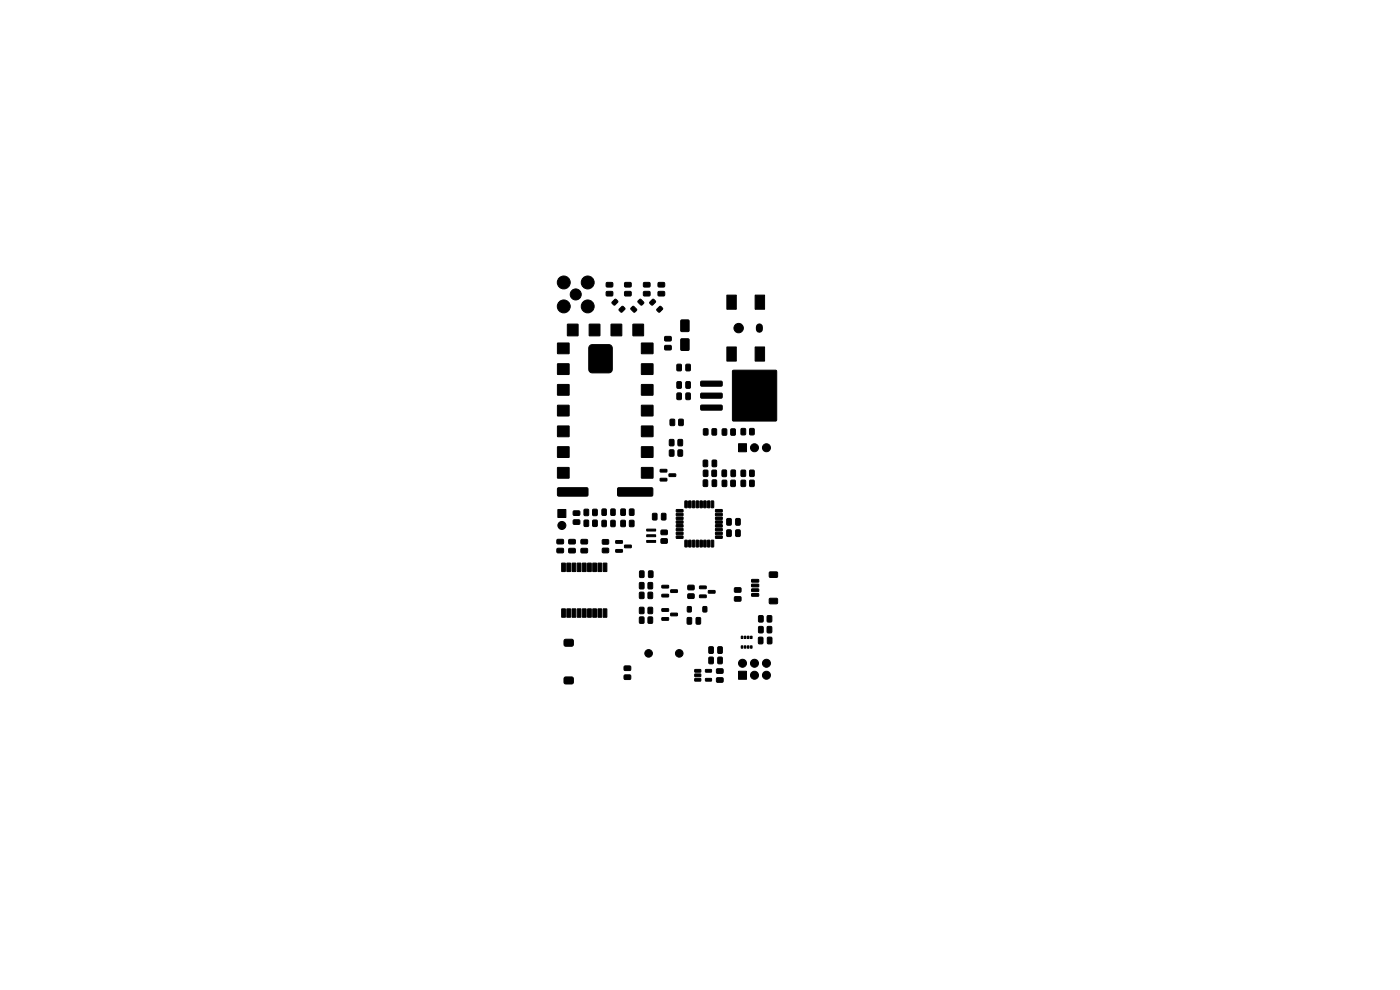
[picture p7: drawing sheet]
<svg xmlns="http://www.w3.org/2000/svg" width="297mm" height="210mm" viewBox="0 0 297 210" stroke-linecap="round" stroke-linejoin="round" font-family="sans-serif">
<g fill="#000" stroke="#000" stroke-width=".21">
<path d="M128.6 60l1.3-.1 .1 .3v.5l-.2 .2h-1.1l-.1-.2zM132.5 60l1.3-.1 .1 .3v.5l-.2 .2h-1.1l-.1-.2zM136.5 60l1.3-.1 .1 .3v.5l-.2 .2h-1.1l-.1-.2zM139.6 60l1.3-.1 .1 .3v.5l-.2 .2h-1.1l-.1-.2zM118.3 77.2h2.4v2.2h-2.4zM118.3 72.8h2.4v2.2h-2.4zM120.4 68.8h2.2v2.4h-2.2zM125 68.8h2.2v2.4h-2.2zM128.6 61.9l1.3-.1 .1 .3v.5l-.2 .2h-1.1l-.1-.2zM125.2 73.3l.4-.2h3.5l.6 .3 .2 .5v4.5l-.3 .5-.5 .2h-3.5l-.5-.3-.2-.4v-4.5zM129.9 64.1l.7-.6 .5 .5-.8 .7-.4-.3zM129.7 68.8h2.2v2.4h-2.2z"/>
<path d="M131.9 65h.3l.4 .5-.8 .7-.5-.5zM132.5 61.9l1.3-.1 .1 .3v.5l-.2 .2h-1.1l-.1-.2zM134.2 65h.3l.6 .6-.5 .6h-.2l-.6-.6zM135.4 63.8l.5-.3 .6 .6 .1 .2-.6 .4-.6-.6zM134.3 68.8h2.2v2.4h-2.2zM136.5 61.9l1.3-.1 .1 .3v.5l-.2 .2h-1.1l-.1-.2zM137.9 64.1l.7-.6 .5 .5-.8 .7-.4-.3zM136.1 72.8h2.4v2.2h-2.4zM136.1 77.2h2.4v2.2h-2.4zM139.9 65h.3l.4 .5-.8 .7-.5-.5zM139.6 61.9l1.3-.1 .1 .3v.5l-.2 .2h-1.1l-.1-.2zM141 71.4h1.3l.1 .2v.6l-.2 .2-1.1-.1-.1-.2z"/>
<path d="M141 73.3h1.3l.1 .2v.6l-.2 .2-1.1-.1-.1-.2zM143.6 77.3l.7-.1 .3 .2v1l-.2 .3h-.6l-.2-.2zM144.5 71.9h1.6v2.4h-1.6zM144.5 67.9h1.6v2.4h-1.6zM145.5 77.3l.7-.1 .3 .2v1l-.2 .3h-.6l-.2-.2zM154.2 73.6h2v3h-2zM154.2 62.6h2v3h-2zM155.4 78.6h9.3v10.7h-9.3zM160.2 73.6h2v3h-2zM160.2 62.6h2v3h-2zM118.3 94.8h2.4v2.2h-2.4zM118.3 90.4h2.4v2.2h-2.4z"/>
<path d="M118.3 86h2.4v2.2h-2.4zM118.3 81.6h2.4v2.2h-2.4zM136.1 81.6h2.4v2.2h-2.4zM136.1 86h2.4v2.2h-2.4zM136.1 90.4h2.4v2.2h-2.4zM136.1 94.8h2.4v2.2h-2.4zM140.1 99.6h1.3l.1 .5h-1.4zM142 95.5l.8-.1 .2 .2v1l-.2 .2h-.6l-.2-.2zM142 93.3l.8-.1 .2 .2v1l-.2 .2h-.6l-.2-.2zM142.2 89l.7-.1 .2 .2 .1 1-.2 .2h-.6l-.3-.2zM143.9 95.5l.7-.1 .2 .2v1l-.1 .2h-.7l-.2-.2zM143.9 93.3l.7-.1 .2 .2v1l-.1 .2h-.7l-.2-.2z"/>
<path d="M143.6 81l.7-.1 .3 .2v1l-.2 .3h-.6l-.2-.2zM143.6 83.4l.7-.1 .3 .2v1l-.2 .3h-.6l-.2-.2zM144 89l.7-.1 .3 .2v1l-.2 .2h-.6l-.2-.2zM145.5 81l.7-.1 .3 .2v1l-.2 .3h-.6l-.2-.2zM145.5 83.4l.7-.1 .3 .2v1l-.2 .3h-.6l-.2-.2zM148.7 80.9l4.3-.1 .2 .2v.7l-.2 .2h-4.1l-.3-.2zM148.7 83.4h4.3l.2 .1v.7l-.2 .3h-4.1l-.3-.3zM148.7 86l4.3-.1 .2 .2v.7l-.2 .2h-4.1l-.3-.2zM149.2 99.8l.7-.1 .3 .2v1l-.2 .2h-.6l-.2-.2zM149.2 97.6h.7l.2 .1v1.1l-.1 .2h-.6l-.2-.1zM149.3 91l.7-.1 .2 .2v1l-.1 .2h-.7l-.2-.1zM151.1 99.8l.7-.1 .2 .2v1l-.1 .2h-.7l-.2-.2z"/>
<path d="M151.1 91l.7-.1 .2 .2v1l-.1 .2h-.6l-.3-.1zM151.1 97.6h.7l.2 .1v1.1l-.1 .2h-.6l-.2-.1zM153.2 99.7h.7l.2 .1v1.1l-.1 .2h-.6l-.2-.1zM153.2 91l.7-.1 .3 .2v1l-.2 .2h-.6l-.2-.1zM155.1 91l.7-.1 .2 .2v1l-.1 .2h-.7l-.2-.1zM155.1 99.7h.7l.2 .1v1.1l-.1 .2h-.6l-.2-.1zM157.2 99.8l.7-.1 .3 .2v1l-.2 .2h-.6l-.2-.2zM157.2 90.9h.7l.3 .1v1l-.2 .3h-.6l-.2-.2zM156.7 94.1h1.7v1.7h-1.7zM159.1 99.8l.7-.1 .2 .2v1l-.1 .2h-.6l-.3-.2zM159.1 90.9h.7l.2 .1v1l-.1 .3h-.6l-.3-.2zM118.3 108.1h1.8v1.7h-1.8z"/>
<path d="M118.2 116.4l1.2-.1 .2 .2v.6l-.3 .2h-1l-.2-.3zM118.2 114.5l1.2-.1 .2 .2v.6l-.3 .2h-1l-.2-.3zM118.3 99.2h2.4v2.2h-2.4zM120.7 116.4l1.2-.1 .2 .3v.6l-.3 .1h-1l-.2-.2zM120.7 114.5l1.2-.1 .2 .3v.6l-.3 .1h-1l-.2-.2zM121.6 110.3h1.3l.1 .2v.6l-.2 .2-1.1-.1-.1-.2zM121.6 108.4h1.3l.1 .2v.6l-.2 .2-1.1-.1-.1-.2zM123.3 116.4l1.2-.1 .2 .3v.6l-.3 .1h-1l-.2-.2zM123.3 114.5l1.2-.1 .2 .3v.6l-.3 .1h-1l-.2-.2zM123.9 110.4l.8-.1 .2 .2v1l-.2 .2h-.6l-.2-.2zM118.3 103.5h6.3l.1 .2v1.4l-.2 .2-6.1-.1-.2-.2zM123.9 108.1l.8-.1 .2 .2v1l-.2 .2h-.6l-.2-.2z"/>
<path d="M125.8 110.4l.7-.1 .2 .2v1l-.1 .2h-.7l-.2-.2zM125.8 108.1l.7-.1 .2 .2v1l-.1 .2h-.7l-.2-.2zM127.7 110.4l.7-.1 .2 .2v1l-.1 .2h-.6l-.2-.1zM127.7 108l.7-.1 .2 .2v1l-.1 .2h-.6l-.2-.1zM127.8 116.3h1.2l.1 .2v.6l-.2 .2h-1l-.2-.3zM127.8 114.5h1.2l.1 .2v.6l-.2 .2-1-.1-.2-.2zM129.6 110.4l.7-.1 .2 .2v1l-.1 .2h-.6l-.2-.1zM129.6 108l.7-.1 .2 .2v1l-.1 .2h-.6l-.2-.1zM130.6 114.7h1.4l.1 .5h-1.4zM130.6 116.6h1.4l.1 .5h-1.4zM132.5 115.7l1.4-.1v.5l-1.3 .1zM131.7 110.4l.7-.1 .3 .2v1l-.2 .2h-.6l-.2-.1z"/>
<path d="M131.7 108l.7-.1 .3 .2v1l-.2 .2h-.6l-.2-.1zM133.6 110.4l.7-.1 .2 .2v1l-.1 .2h-.7l-.2-.1zM133.6 108l.7-.1 .2 .2v1l-.1 .2h-.7l-.2-.1zM131.1 103.5h7.2l.2 .2v1.4l-.3 .2-7-.1-.2-.2zM136.1 99.2h2.4v2.2h-2.4zM137.2 114.6h1.9v.4h-1.9zM137.2 113.4h1.9v.4h-1.9zM137.2 112.2h1.9v.4h-1.9zM138.5 108.9h.6l.3 .1v1.1l-.2 .2h-.6l-.2-.1zM140.1 101.5h1.3l.1 .5h-1.4zM140.4 108.9h.6l.3 .1v1.1l-.2 .2h-.6l-.2-.1zM140.3 112.5l1.1-.1 .2 .3v.6l-.3 .1h-.9l-.2-.2z"/>
<path d="M140.3 114.3h1.1l.2 .2v.6l-.3 .2h-.9l-.2-.3zM141.9 100.5h1.4l.1 .5-1.4 .1zM143.5 108.1h1.3l.1 .4-1.4 .1zM143.5 108.9h1.3l.1 .4-1.4 .1zM143.5 109.7h1.3l.1 .4-1.4 .1zM143.5 110.5h1.3l.1 .4-1.4 .1zM143.5 111.3h1.3l.1 .4-1.4 .1zM143.5 112.1h1.3l.1 .4-1.4 .1zM143.5 112.9h1.3l.1 .4-1.4 .1zM143.5 113.7h1.3l.1 .4-1.4 .1zM145.3 114.6l.5 .1-.1 1.3h-.4zM145.3 106.3h.5l-.1 1.4-.4-.1z"/>
<path d="M146.1 114.6l.5 .1-.1 1.3h-.4zM146.1 106.3h.5l-.1 1.4-.4-.1zM146.9 114.6l.5 .1-.1 1.3h-.4zM146.9 106.3h.5l-.1 1.4-.4-.1zM147.7 114.6l.5 .1-.1 1.3h-.4zM147.7 106.3h.5l-.1 1.4-.4-.1zM148.5 114.6l.5 .1-.1 1.3h-.4zM148.5 106.3h.5l-.1 1.4-.4-.1zM149.3 114.6l.5 .1-.1 1.3h-.4zM149.3 106.3h.5l-.1 1.4-.4-.1zM150.1 114.6l.5 .1-.1 1.3h-.4zM150.1 106.3h.5l-.1 1.4-.4-.1z"/>
<path d="M149.2 101.8h.7l.2 .1v1.1l-.1 .2h-.6l-.2-.1zM150.9 114.6l.5 .1-.1 1.3h-.4zM150.9 106.3h.5l-.1 1.4-.4-.1zM151.8 113.7h1.4v.4l-1.3 .1zM151.8 112.9h1.4v.4l-1.3 .1zM151.8 112.1h1.4v.4l-1.3 .1zM151.8 111.3h1.4v.4l-1.3 .1zM151.8 110.5h1.4v.4l-1.3 .1zM151.8 109.7h1.4v.4l-1.3 .1zM151.8 108.9h1.4v.4l-1.3 .1zM151.8 108.1h1.4v.4l-1.3 .1zM151.1 101.8h.7l.2 .1v1.1l-.1 .2h-.6l-.2-.1z"/>
<path d="M154.2 110h.7l.2 .1v1.1l-.1 .2h-.6l-.2-.1zM154.2 112.4h.7l.2 .1v1.1l-.1 .2h-.6l-.2-.1zM153.2 101.9l.7-.1 .3 .2v1l-.2 .2h-.6l-.2-.1zM155.1 101.9l.7-.1 .2 .2v1l-.1 .2h-.7l-.2-.1zM156.1 110h.7l.2 .1v1.1l-.1 .2h-.6l-.2-.1zM156.1 112.4h.7l.2 .1v1.1l-.1 .2h-.6l-.2-.1zM157.2 101.9l.7-.1 .3 .2v1l-.2 .2h-.6l-.2-.1zM159.1 101.9l.7-.1 .2 .2v1l-.1 .2h-.6l-.3-.1zM119.2 119.5h.7v1.7h-.7zM119.2 129.2h.7v1.7h-.7zM119.7 135.8l.3-.2 1.5 .1 .1 .3v.9l-.3 .2-1.5-.1-.2-.3zM120.3 119.5h.7v1.7h-.7z"/>
<path d="M120.3 129.2h.7v1.7h-.7zM121.4 119.5h.7v1.7h-.7zM121.4 129.2h.7v1.7h-.7zM122.5 119.5h.7v1.7h-.7zM122.5 129.2h.7v1.7h-.7zM123.6 119.5h.7v1.7h-.7zM123.6 129.2h.7v1.7h-.7zM124.7 119.5h.7v1.7h-.7zM124.7 129.2h.7v1.7h-.7zM125.8 119.5h.7v1.7h-.7zM125.8 129.2h.7v1.7h-.7zM126.9 119.5h.7v1.7h-.7z"/>
<path d="M126.9 129.2h.7v1.7h-.7zM128 119.5h.7v1.7h-.7zM128 129.2h.7v1.7h-.7zM135.7 125.7l.7-.1 .2 .2v1l-.1 .2h-.6l-.3-.2zM135.7 130.9l.7-.1 .2 .2v1l-.1 .2h-.6l-.3-.1zM135.7 128.9l.7-.1 .2 .2v1l-.1 .2h-.6l-.3-.2zM135.7 123.6l.7-.1 .2 .2v1l-.1 .2h-.6l-.3-.1zM135.7 121.1h.7l.2 .1v1.1l-.1 .2h-.6l-.2-.1zM137.5 125.7l.7-.1 .3 .2v1l-.2 .2h-.6l-.2-.2zM137.5 130.9l.7-.1 .3 .2v1l-.2 .2h-.6l-.2-.1zM137.5 128.9l.7-.1 .3 .2v1l-.2 .2h-.6l-.2-.2zM137.5 123.6l.7-.1 .3 .2v1l-.2 .2h-.6l-.2-.1z"/>
<path d="M137.6 121.1h.7l.2 .1v1.1l-.1 .2h-.6l-.2-.1zM140.4 124.2h1.4v.5h-1.3zM140.4 126.1h1.4v.5h-1.3zM140.4 129.1h1.4v.5l-1.3 .1zM140.4 131h1.4v.5l-1.3 .1zM142.3 125.1h1.3l.1 .5-1.3 .1zM142.3 130.1h1.3l.1 .5h-1.3zM145.8 131h.7l.2 .1v1.1l-.1 .2h-.6l-.2-.1zM145.8 128.7h.8v1.1h-.8zM146 126h1.1l.2 .2v.6l-.3 .2h-1l-.1-.3zM146 124.2l1.1-.1 .2 .3v.6l-.3 .1h-1l-.1-.2zM147.7 131h.7l.2 .1v1.1l-.1 .2h-.6l-.2-.1z"/>
<path d="M148.4 124.3h1.4v.5l-1.3 .1zM148.4 126.2h1.4v.5l-1.3 .1zM149.1 128.7h.8v1.1h-.8zM150.3 125.3h1.3l.1 .5h-1.4zM150.4 139.4h.7l.2 .1v1.1l-.1 .2h-.6l-.2-.1zM150.4 137.2h.7l.2 .1v1.1l-.1 .2h-.6l-.2-.1zM152.3 139.4h.7l.2 .1v1.1l-.1 .2h-.6l-.2-.1zM152.3 137.2h.7l.2 .1v1.1l-.1 .2h-.6l-.2-.1zM155.8 124.7h1.3l.1 .2v.6l-.2 .2-1.1-.1-.1-.2zM155.8 126.6h1.3l.1 .2v.6l-.2 .2-1.1-.1-.1-.2zM157.2 135h.4v.5h-.4zM157.2 137h.4v.5h-.4z"/>
<path d="M157.9 135h.3v.5h-.3zM157.9 137h.3v.5h-.3zM158.6 135h.3v.5h-.3zM158.6 137h.3v.5h-.3zM159.2 135h.3v.5h-.3zM159.2 137h.3v.5h-.3zM159.5 125.9h1.4l.1 .5-1.5 .1zM159.5 124.9h1.4l.1 .5-1.5 .1zM159.5 123.9h1.4l.1 .5-1.5 .1zM159.5 122.9h1.4l.1 .5-1.5 .1zM160.9 135.2l.7-.1 .3 .2v1l-.2 .3h-.6l-.2-.2zM161 132.9h.7l.2 .1v1l-.1 .3h-.7l-.2-.2z"/>
<path d="M161 130.6h.7l.2 .1v1l-.1 .3h-.7l-.2-.2zM162.8 132.9h.7l.2 .1v1l-.1 .3h-.6l-.3-.2zM162.8 130.6h.7l.2 .1v1l-.1 .3h-.6l-.3-.2zM162.8 135.2l.7-.1 .3 .2v1l-.2 .3h-.6l-.2-.2zM163.2 127l1.6-.1 .2 .3v.7l-.3 .2h-1.4l-.1-.2zM163.2 121.4l1.6-.1 .2 .3v.7l-.3 .2h-1.4l-.1-.2zM119.7 143.8l.3-.2 1.5 .1 .1 .3v.9l-.3 .2-1.5-.1-.2-.3zM132.4 141.3h1.3l.1 .2v.6l-.2 .2-1.1-.1-.1-.2zM132.4 143.2h1.3l.1 .2v.6l-.2 .2-1.1-.1-.1-.2zM147.4 142h1.2l.1 .5-1.2 .1zM147.4 143h1.2l.1 .5h-1.2zM147.4 143.9h1.2l.1 .5-1.2 .1z"/>
<path d="M149.7 143.9h1.2l.1 .5-1.3 .1zM149.7 142h1.2l.1 .5-1.3 .1zM152 143.8h1.3l.1 .2v.6l-.2 .2-1.1-.1-.1-.2zM152 141.9h1.3l.1 .2v.6l-.2 .2-1.1-.1-.1-.2zM156.7 142.4h1.7v1.7h-1.7z"/>
<circle cx="119.6" cy="59.9" r="1.37"/>
<circle cx="124.7" cy="59.9" r="1.37"/>
<circle cx="119.6" cy="65" r="1.37"/>
<circle cx="122.1" cy="62.5" r="1.17"/>
<circle cx="124.7" cy="65" r="1.37"/>
<circle cx="156.7" cy="69.6" r="1"/>
<circle cx="160.1" cy="95" r=".85"/>
<circle cx="162.6" cy="95" r=".85"/>
<circle cx="119.2" cy="111.5" r=".85"/>
<circle cx="137.6" cy="138.6" r=".81"/>
<circle cx="144.1" cy="138.6" r=".81"/>
<circle cx="157.5" cy="140.7" r=".85"/>
<circle cx="160.1" cy="143.2" r=".85"/>
<circle cx="160.1" cy="140.7" r=".85"/>
<circle cx="162.6" cy="140.7" r=".85"/>
<circle cx="162.6" cy="143.2" r=".85"/>
</g>
<path d="M161.1 69.4v.5" fill="none" stroke="#000" stroke-width="1.5"/>
</svg>
